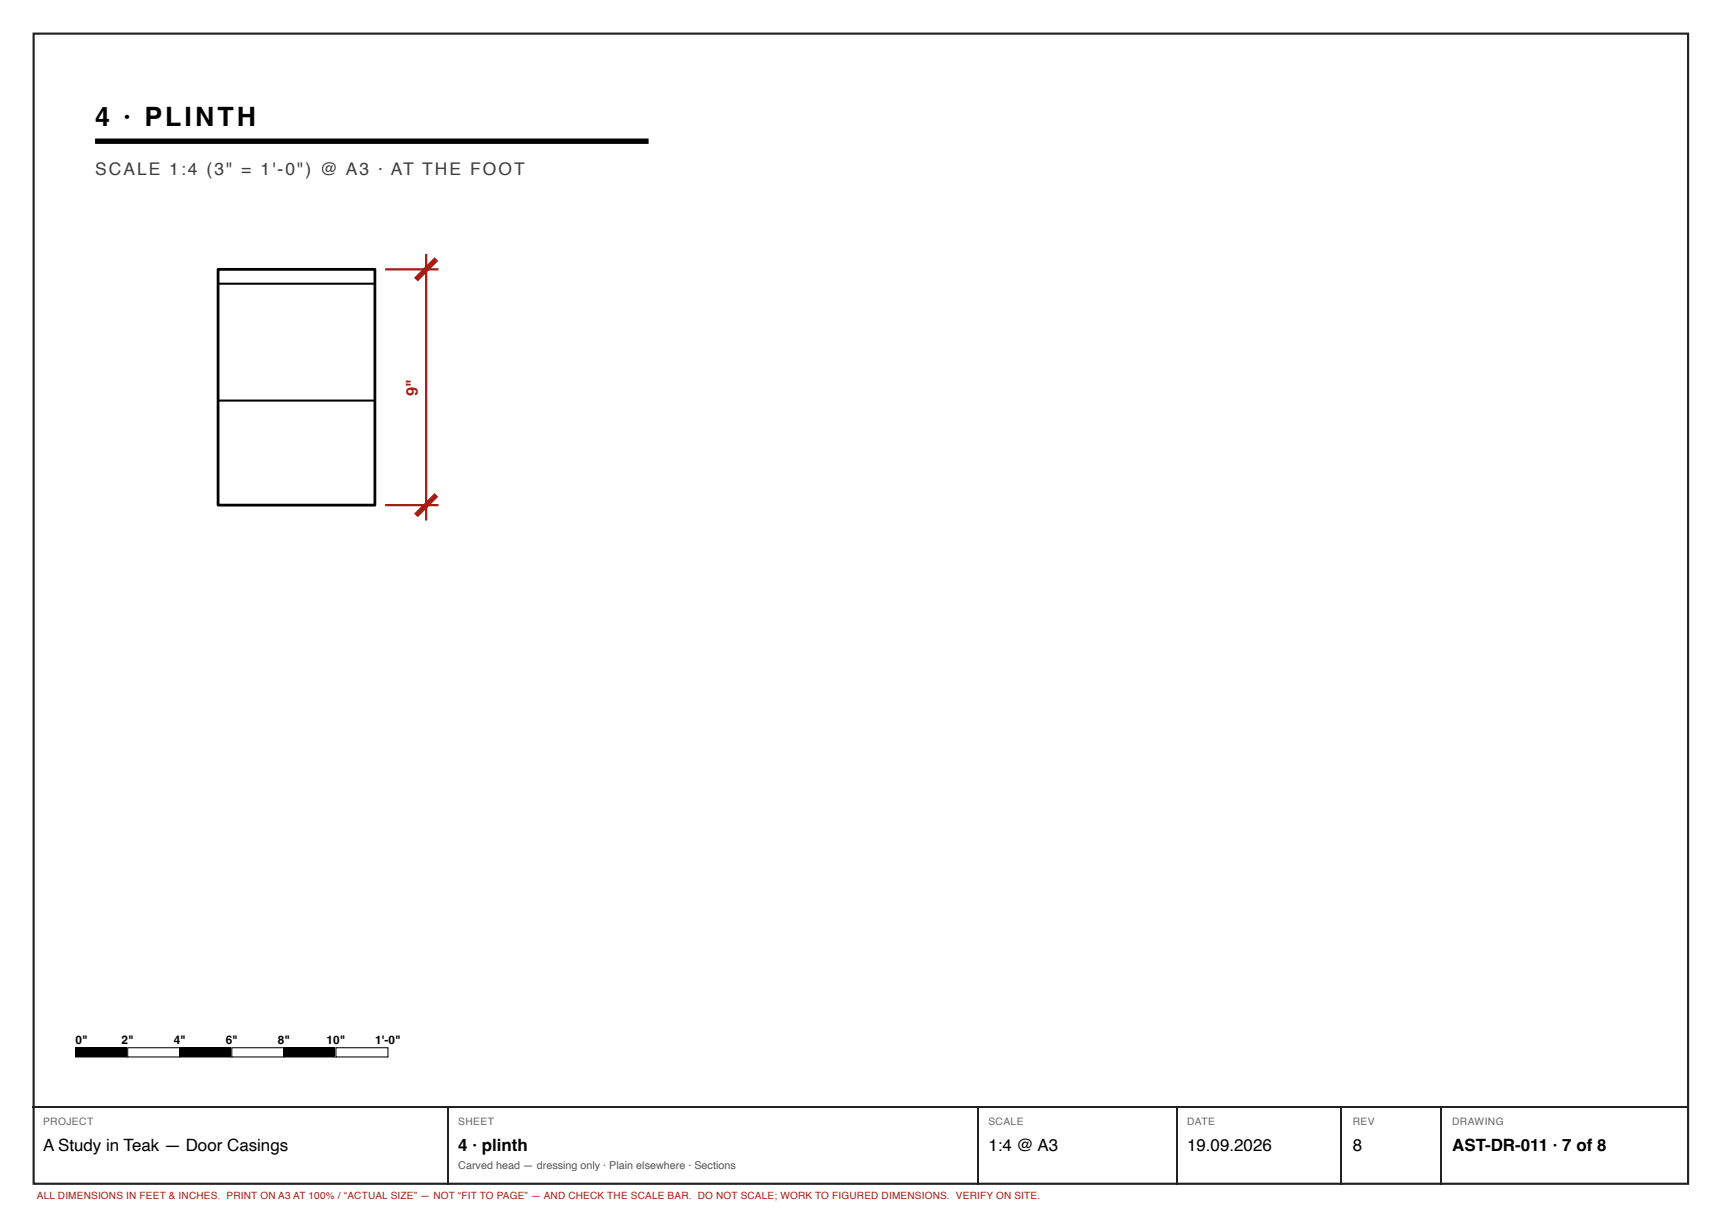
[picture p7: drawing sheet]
<svg xmlns="http://www.w3.org/2000/svg" width="420mm" height="297mm" viewBox="0 0 420 297" stroke-linecap="round" stroke-linejoin="round" font-family="sans-serif">
<defs><g id="words">
<text font-size="6.5" x="23.2" y="30.7">4 · PLINTH</text>
<text font-size="4.2" fill="#3d3d3d" x="23.2" y="42.7">SCALE 1:4 (3&quot; = 1'-0&quot;) @ A3 · AT THE FOOT</text>
<g font-size="4.1">
<text x="10.5" y="280.7">A Study in Teak — Door Casings</text>
<text x="111.8" y="280.7">4 · plinth</text>
<text x="241" y="280.7">1:4 @ A3</text>
<text x="289.5" y="280.7">19.09.2026</text>
<text x="329.9" y="280.7">8</text>
<text x="354.1" y="280.7">AST-DR-011 · 7 of 8</text>
</g>
<text font-size="4" fill="#a51d17" x="101.9" y="96.5" transform="rotate(-90 101.9 96.5)">9&quot;</text>
<g font-size="2.9">
<text x="18.5" y="254.5">0&quot;</text>
<text x="29.7" y="254.5">2&quot;</text>
<text x="42.4" y="254.5">4&quot;</text>
<text x="55" y="254.5">6&quot;</text>
<text x="67.7" y="254.5">8&quot;</text>
<text x="79.6" y="254.5">10&quot;</text>
<text x="91.5" y="254.5">1'-0&quot;</text>
</g>
<text font-size="2.6" fill="#555" x="111.8" y="285">Carved head — dressing only · Plain elsewhere · Sections</text>
<g font-size="2.5" fill="#666">
<text x="10.5" y="274.4">PROJECT</text>
<text x="111.8" y="274.4">SHEET</text>
<text x="241" y="274.4">SCALE</text>
<text x="289.5" y="274.4">DATE</text>
<text x="329.9" y="274.4">REV</text>
<text x="354.1" y="274.4">DRAWING</text>
</g>
<text font-size="2.4" fill="#a51d17" x="9" y="292.4">ALL DIMENSIONS IN FEET &amp; INCHES. PRINT ON A3 AT 100% / “ACTUAL SIZE” — NOT “FIT TO PAGE” — AND CHECK THE SCALE BAR. DO NOT SCALE; WORK TO FIGURED DIMENSIONS. VERIFY ON SITE.</text>
</g></defs>
<path d="M8.2 8.2h403.5v280.5h-403.5z" fill="none" stroke="#222" stroke-width=".53"/>
<path d="M23.2 34.4h135" fill="none" stroke="#000" stroke-width="1.3" stroke-linecap="butt"/>
<path d="M53.2 65.7h38.2v57.5h-38.2z" fill="none" stroke="#000" stroke-width=".67"/>
<path d="M53.2 69.2h38.2M53.2 97.7h38.2" fill="none" stroke="#000" stroke-width=".5"/>
<path d="M93.9 65.7h13M103.9 61.9v65M93.9 123.2h13" fill="none" stroke="#a51d17" stroke-width=".55"/>
<path d="M106.4 63.2l-5 5M106.4 120.7l-5 5" fill="none" stroke="#a51d17" stroke-width="1.3" stroke-linecap="butt"/>
<path d="M18.5 255.5h12.6v2.2h-12.6z" fill="#000"/>
<path d="M18.5 255.5h12.6v2.2h-12.6z" fill="none" stroke="#000" stroke-width=".25"/>
<path d="M31.1 255.5h12.7v2.2h-12.7z" fill="#fff"/>
<path d="M31.1 255.5h12.7v2.2h-12.7zM43.8 255.5h12.7v2.2h-12.7z" fill="none" stroke="#000" stroke-width=".25"/>
<path d="M43.8 255.5h12.7v2.2h-12.7z" fill="#000"/>
<path d="M56.5 255.5h12.7v2.2h-12.7z" fill="#fff"/>
<path d="M56.5 255.5h12.7v2.2h-12.7zM69.2 255.5h12.7v2.2h-12.7z" fill="none" stroke="#000" stroke-width=".25"/>
<path d="M69.2 255.5h12.7v2.2h-12.7z" fill="#000"/>
<path d="M81.9 255.5h12.7v2.2h-12.7z" fill="#fff"/>
<path d="M81.9 255.5h12.7v2.2h-12.7z" fill="none" stroke="#000" stroke-width=".25"/>
<path d="M7.9 270h404.1M109.1 270.1v18.8M238.5 270.1v18.8M286.9 270.1v18.8M327.2 270.1v18.8M351.5 270.1v18.8" fill="none" stroke="#222" stroke-width=".26"/>
<use href="#words"/>
</svg>
